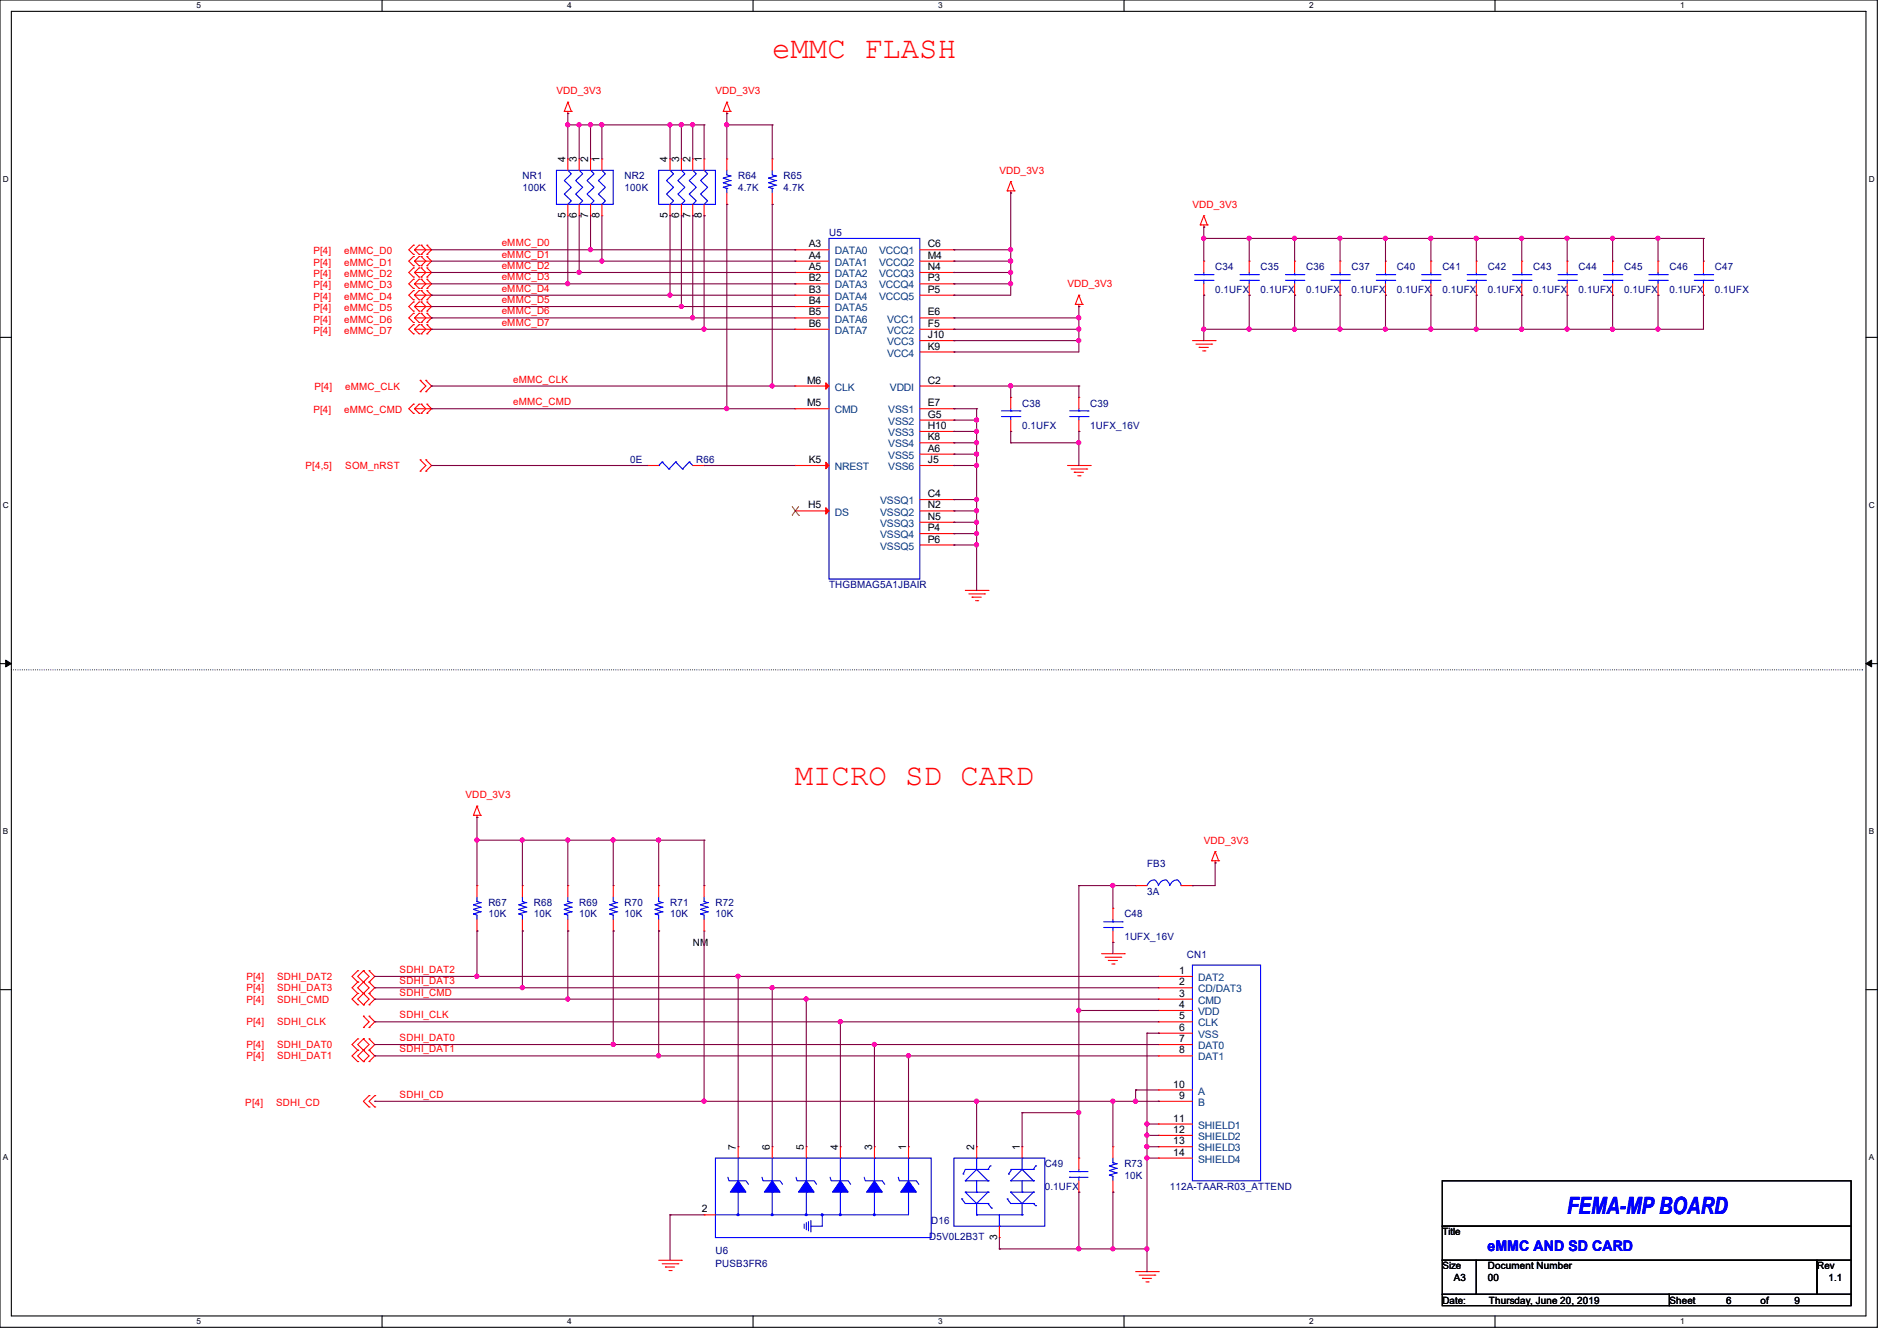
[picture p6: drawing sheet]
<svg xmlns="http://www.w3.org/2000/svg" width="297mm" height="210mm" viewBox="0 0 297 210" stroke-linecap="round" stroke-linejoin="round" font-family="sans-serif">
<defs><g id="words">
<g font-size="4.8" fill="#f00">
<text x="120.9" y="9.1">eMMC FLASH</text>
<text x="124.5" y="122.9">MICRO SD CARD</text>
</g>
<text font-size="3.7" fill="#00f" x="245.4" y="190.2">FEMA-MP BOARD</text>
<text font-size="2.3" fill="#00f" x="232.9" y="195.9">eMMC AND SD CARD</text>
<g font-size="1.6" fill="#f00">
<text x="87.1" y="14.8">VDD_3V3</text>
<text x="112" y="14.8">VDD_3V3</text>
<text x="156.5" y="27.2">VDD_3V3</text>
<text x="186.7" y="32.6">VDD_3V3</text>
<text x="49.1" y="39.8">P[4]</text>
<text x="49.1" y="41.6">P[4]</text>
<text x="53.9" y="39.8">eMMC_D0</text>
<text x="53.9" y="41.6">eMMC_D1</text>
<text x="78.6" y="40.3">eMMC_D1</text>
<text x="78.6" y="38.6">eMMC_D0</text>
<text x="49.1" y="43.4">P[4]</text>
<text x="49.1" y="45.2">P[4]</text>
<text x="49.1" y="46.9">P[4]</text>
<text x="53.9" y="43.4">eMMC_D2</text>
<text x="53.9" y="45.2">eMMC_D3</text>
<text x="53.9" y="46.9">eMMC_D4</text>
<text x="78.6" y="42.1">eMMC_D2</text>
<text x="78.6" y="43.9">eMMC_D3</text>
<text x="78.6" y="47.5">eMMC_D5</text>
<text x="78.6" y="45.7">eMMC_D4</text>
<text x="167.1" y="45">VDD_3V3</text>
<text x="49.1" y="48.7">P[4]</text>
<text x="49.1" y="50.5">P[4]</text>
<text x="49.1" y="52.3">P[4]</text>
<text x="53.9" y="48.7">eMMC_D5</text>
<text x="53.9" y="50.5">eMMC_D6</text>
<text x="53.9" y="52.3">eMMC_D7</text>
<text x="78.6" y="49.2">eMMC_D6</text>
<text x="78.6" y="51">eMMC_D7</text>
<text x="80.4" y="59.9">eMMC_CLK</text>
<text x="49.1" y="64.7">P[4]</text>
<text x="49.2" y="61">P[4]</text>
<text x="53.9" y="64.7">eMMC_CMD</text>
<text x="54.1" y="61">eMMC_CLK</text>
<text x="80.4" y="63.5">eMMC_CMD</text>
<text x="47.8" y="73.4">P[4,5]</text>
<text x="54.1" y="73.4">SOM_nRST</text>
<text x="72.9" y="125">VDD_3V3</text>
<text x="188.5" y="132.1">VDD_3V3</text>
<text x="38.6" y="153.5">P[4]</text>
<text x="38.6" y="155.2">P[4]</text>
<text x="43.4" y="153.5">SDHI_DAT2</text>
<text x="43.4" y="155.2">SDHI_DAT3</text>
<text x="62.6" y="152.4">SDHI_DAT2</text>
<text x="62.6" y="154.1">SDHI_DAT3</text>
<text x="62.6" y="155.9">SDHI_CMD</text>
<text x="38.6" y="157">P[4]</text>
<text x="38.6" y="160.6">P[4]</text>
<text x="43.4" y="157">SDHI_CMD</text>
<text x="43.4" y="160.6">SDHI_CLK</text>
<text x="62.6" y="159.5">SDHI_CLK</text>
<text x="38.6" y="164.1">P[4]</text>
<text x="38.6" y="165.9">P[4]</text>
<text x="43.4" y="164.1">SDHI_DAT0</text>
<text x="43.4" y="165.9">SDHI_DAT1</text>
<text x="62.6" y="163">SDHI_DAT0</text>
<text x="62.6" y="164.8">SDHI_DAT1</text>
<text x="38.4" y="173.2">P[4]</text>
<text x="43.2" y="173.2">SDHI_CD</text>
<text x="62.6" y="171.9">SDHI_CD</text>
</g>
<g font-size="1.6" fill="#000080">
<text x="81.8" y="28.1">NR1</text>
<text x="81.8" y="29.9">100K</text>
<text x="97.8" y="28.1">NR2</text>
<text x="97.8" y="29.9">100K</text>
<text x="115.6" y="28.1">R64</text>
<text x="115.6" y="29.9">4.7K</text>
<text x="122.7" y="28.1">R65</text>
<text x="122.7" y="29.9">4.7K</text>
<text x="129.8" y="37">U5</text>
<text x="190.3" y="42.3">C34</text>
<text x="190.3" y="45.9">0.1UFX</text>
<text x="197.4" y="42.3">C35</text>
<text x="197.4" y="45.9">0.1UFX</text>
<text x="204.5" y="42.3">C36</text>
<text x="204.5" y="45.9">0.1UFX</text>
<text x="211.6" y="42.3">C37</text>
<text x="211.6" y="45.9">0.1UFX</text>
<text x="218.7" y="42.3">C40</text>
<text x="218.7" y="45.9">0.1UFX</text>
<text x="225.8" y="42.3">C41</text>
<text x="225.8" y="45.9">0.1UFX</text>
<text x="232.9" y="42.3">C42</text>
<text x="232.9" y="45.9">0.1UFX</text>
<text x="240" y="42.3">C43</text>
<text x="240" y="45.9">0.1UFX</text>
<text x="247.2" y="42.3">C44</text>
<text x="247.2" y="45.9">0.1UFX</text>
<text x="254.3" y="42.3">C45</text>
<text x="254.3" y="45.9">0.1UFX</text>
<text x="261.4" y="42.3">C46</text>
<text x="261.4" y="45.9">0.1UFX</text>
<text x="268.5" y="42.3">C47</text>
<text x="268.5" y="45.9">0.1UFX</text>
<text x="160" y="63.7">C38</text>
<text x="170.7" y="63.7">C39</text>
<text x="160" y="67.2">0.1UFX</text>
<text x="170.7" y="67.2">1UFX_16V</text>
<text x="98.7" y="72.6">0E</text>
<text x="109" y="72.6">R66</text>
<text x="129.8" y="92.1">THGBMAG5A1JBAIR</text>
<text x="179.6" y="135.8">FB3</text>
<text x="76.5" y="141.9">R67</text>
<text x="76.5" y="143.7">10K</text>
<text x="83.6" y="141.9">R68</text>
<text x="83.6" y="143.7">10K</text>
<text x="90.7" y="141.9">R69</text>
<text x="90.7" y="143.7">10K</text>
<text x="97.8" y="141.9">R70</text>
<text x="97.8" y="143.7">10K</text>
<text x="104.9" y="141.9">R71</text>
<text x="104.9" y="143.7">10K</text>
<text x="112" y="141.9">R72</text>
<text x="112" y="143.7">10K</text>
<text x="176" y="143.7">C48</text>
<text x="179.6" y="140.1">3A</text>
<text x="176" y="147.2">1UFX_16V</text>
<text x="185.8" y="150.1">CN1</text>
<text x="163.6" y="182.8">C49</text>
<text x="176" y="182.8">R73</text>
<text x="176" y="184.6">10K</text>
<text x="145.8" y="191.7">D16</text>
<text x="163.6" y="186.4">0.1UFX</text>
<text x="183.1" y="186.4">112A-TAAR-R03_ATTEND</text>
<text x="112" y="196.3">U6</text>
<text x="145.5" y="194.2">D5V0L2B3T</text>
<text x="112" y="198.5">PUSB3FR6</text>
</g>
<g font-size="1.6">
<text x="88.5" y="25.4" transform="rotate(-90 88.5 25.4)">4</text>
<text x="90.3" y="25.4" transform="rotate(-90 90.3 25.4)">3</text>
<text x="92.1" y="25.4" transform="rotate(-90 92.1 25.4)">2</text>
<text x="93.9" y="25.4" transform="rotate(-90 93.9 25.4)">1</text>
<text x="104.5" y="25.4" transform="rotate(-90 104.5 25.4)">4</text>
<text x="106.3" y="25.4" transform="rotate(-90 106.3 25.4)">3</text>
<text x="108.1" y="25.4" transform="rotate(-90 108.1 25.4)">2</text>
<text x="109.9" y="25.4" transform="rotate(-90 109.9 25.4)">1</text>
<text x="88.5" y="34.1" transform="rotate(-90 88.5 34.1)">5</text>
<text x="90.3" y="34.1" transform="rotate(-90 90.3 34.1)">6</text>
<text x="92.1" y="34.1" transform="rotate(-90 92.1 34.1)">7</text>
<text x="93.9" y="34.1" transform="rotate(-90 93.9 34.1)">8</text>
<text x="104.5" y="34.1" transform="rotate(-90 104.5 34.1)">5</text>
<text x="106.3" y="34.1" transform="rotate(-90 106.3 34.1)">6</text>
<text x="108.1" y="34.1" transform="rotate(-90 108.1 34.1)">7</text>
<text x="109.9" y="34.1" transform="rotate(-90 109.9 34.1)">8</text>
<text x="126.6" y="38.7">A3</text>
<text x="126.6" y="40.5">A4</text>
<text x="145.3" y="38.7">C6</text>
<text x="145.3" y="40.5">M4</text>
<text x="126.6" y="42.3">A5</text>
<text x="126.6" y="44.1">B2</text>
<text x="126.6" y="45.8">B3</text>
<text x="126.6" y="47.6">B4</text>
<text x="145.3" y="42.3">N4</text>
<text x="145.3" y="44.1">P3</text>
<text x="145.3" y="45.8">P5</text>
<text x="126.6" y="49.4">B5</text>
<text x="126.6" y="51.2">B6</text>
<text x="145.3" y="49.4">E6</text>
<text x="145.3" y="51.2">F5</text>
<text x="145.3" y="53">J10</text>
<text x="145.3" y="54.7">K9</text>
<text x="126.4" y="60.1">M6</text>
<text x="126.4" y="63.6">M5</text>
<text x="145.3" y="63.6">E7</text>
<text x="145.3" y="65.4">G5</text>
<text x="145.3" y="60.1">C2</text>
<text x="145.3" y="67.2">H10</text>
<text x="145.3" y="69">K8</text>
<text x="145.3" y="70.7">A6</text>
<text x="126.6" y="72.5">K5</text>
<text x="145.3" y="77.9">C4</text>
<text x="145.3" y="72.5">J5</text>
<text x="126.5" y="79.6">H5</text>
<text x="145.3" y="79.6">N2</text>
<text x="145.3" y="81.4">N5</text>
<text x="145.3" y="83.2">P4</text>
<text x="145.3" y="85">P6</text>
<text x="108.5" y="148.1">NM</text>
<text x="184.6" y="152.5">1</text>
<text x="184.6" y="154.3">2</text>
<text x="184.6" y="156.1">3</text>
<text x="184.6" y="157.9">4</text>
<text x="184.6" y="159.6">5</text>
<text x="184.6" y="161.4">6</text>
<text x="184.6" y="163.2">7</text>
<text x="184.6" y="165">8</text>
<text x="183.7" y="170.3">10</text>
<text x="184.6" y="172.1">9</text>
<text x="183.7" y="175.6">11</text>
<text x="183.7" y="177.4">12</text>
<text x="183.7" y="179.2">13</text>
<text x="115.2" y="180.1" transform="rotate(-90 115.2 180.1)">7</text>
<text x="120.5" y="180.1" transform="rotate(-90 120.5 180.1)">6</text>
<text x="125.9" y="180.1" transform="rotate(-90 125.9 180.1)">5</text>
<text x="131.2" y="180.1" transform="rotate(-90 131.2 180.1)">4</text>
<text x="136.5" y="180.1" transform="rotate(-90 136.5 180.1)">3</text>
<text x="141.9" y="180.1" transform="rotate(-90 141.9 180.1)">1</text>
<text x="152.5" y="180.1" transform="rotate(-90 152.5 180.1)">2</text>
<text x="159.7" y="180.1" transform="rotate(-90 159.7 180.1)">1</text>
<text x="183.7" y="181">14</text>
<text x="109.9" y="189.9">2</text>
<text x="156.1" y="194.1" transform="rotate(-90 156.1 194.1)">3</text>
<text x="225.8" y="193.5">Title</text>
<text x="225.8" y="198.8">Size</text>
<text x="227.6" y="200.6">A3</text>
<text x="232.9" y="198.8">Document Number</text>
<text x="232.9" y="200.6">00</text>
<text x="284.5" y="198.8">Rev</text>
<text x="286.3" y="200.6">1.1</text>
<text x="225.8" y="204.1">Date:</text>
<text x="233.1" y="204.1">Thursday, June 20, 2019</text>
<text x="261.4" y="204.1">Sheet</text>
<text x="270.3" y="204.1">6</text>
<text x="275.6" y="204.1">of</text>
<text x="280.9" y="204.1">9</text>
</g>
<g font-size="1.6" fill="#004080">
<text x="130.7" y="39.8">DATA0</text>
<text x="130.7" y="41.6">DATA1</text>
<text x="137.6" y="39.8">VCCQ1</text>
<text x="137.6" y="41.6">VCCQ2</text>
<text x="130.7" y="43.4">DATA2</text>
<text x="130.7" y="45.2">DATA3</text>
<text x="130.7" y="46.9">DATA4</text>
<text x="137.6" y="43.4">VCCQ3</text>
<text x="137.6" y="45.2">VCCQ4</text>
<text x="137.6" y="46.9">VCCQ5</text>
<text x="130.7" y="48.7">DATA5</text>
<text x="130.7" y="50.5">DATA6</text>
<text x="130.7" y="52.3">DATA7</text>
<text x="138.9" y="50.5">VCC1</text>
<text x="138.9" y="52.3">VCC2</text>
<text x="138.9" y="54.1">VCC3</text>
<text x="138.9" y="55.8">VCC4</text>
<text x="130.7" y="61.2">CLK</text>
<text x="130.7" y="64.7">CMD</text>
<text x="139.1" y="64.7">VSS1</text>
<text x="139.3" y="61.2">VDDI</text>
<text x="139.1" y="66.5">VSS2</text>
<text x="139.1" y="68.3">VSS3</text>
<text x="139.1" y="70.1">VSS4</text>
<text x="139.1" y="71.8">VSS5</text>
<text x="130.7" y="73.6">NREST</text>
<text x="139.1" y="73.6">VSS6</text>
<text x="130.7" y="80.7">DS</text>
<text x="137.8" y="79">VSSQ1</text>
<text x="137.8" y="80.7">VSSQ2</text>
<text x="137.8" y="82.5">VSSQ3</text>
<text x="137.8" y="84.3">VSSQ4</text>
<text x="137.8" y="86.1">VSSQ5</text>
<text x="187.6" y="153.6">DAT2</text>
<text x="187.6" y="155.4">CD/DAT3</text>
<text x="187.6" y="157.2">CMD</text>
<text x="187.6" y="159">VDD</text>
<text x="187.6" y="160.7">CLK</text>
<text x="187.6" y="162.5">VSS</text>
<text x="187.6" y="164.3">DAT0</text>
<text x="187.6" y="166.1">DAT1</text>
<text x="187.6" y="173.2">B</text>
<text x="187.6" y="171.4">A</text>
<text x="187.6" y="176.7">SHIELD1</text>
<text x="187.6" y="178.5">SHIELD2</text>
<text x="187.6" y="180.3">SHIELD3</text>
<text x="187.6" y="182.1">SHIELD4</text>
</g>
<g font-size="1.3">
<text x="30.8" y="1.3">5</text>
<text x="88.8" y="1.3">4</text>
<text x="146.9" y="1.3">3</text>
<text x="205" y="1.3">2</text>
<text x="263.1" y="1.3">1</text>
<text x=".5" y="28.4">D</text>
<text x="292.6" y="28.4">D</text>
<text x=".5" y="79.5">C</text>
<text x="292.6" y="79.5">C</text>
<text x=".5" y="130.6">B</text>
<text x="292.6" y="130.6">B</text>
<text x=".5" y="181.7">A</text>
<text x="292.6" y="181.7">A</text>
<text x="30.8" y="207.4">5</text>
<text x="88.8" y="207.4">4</text>
<text x="146.9" y="207.4">3</text>
<text x="205" y="207.4">2</text>
<text x="263.1" y="207.4">1</text>
</g>
</g></defs>
<path d="M0 0h293.9v207.9h-293.9zM1.8 1.8h290.3v204.3h-290.3z" fill="none" stroke="#000" stroke-width=".17"/>
<g fill="#fff">
<path d="M30.8 .2h.7v1.4h-.7z"/>
<path d="M30.8 206.2h.7v1.4h-.7z"/>
</g>
<path d="M59.8 0v1.8M59.8 206.1v1.8" fill="none" stroke="#000" stroke-width=".17"/>
<g fill="#fff">
<path d="M88.8 .2h.7v1.4h-.7z"/>
<path d="M88.8 206.2h.7v1.4h-.7z"/>
</g>
<path d="M117.9 0v1.8M117.9 206.1v1.8" fill="none" stroke="#000" stroke-width=".17"/>
<g fill="#fff">
<path d="M146.9 .2h.7v1.4h-.7z"/>
<path d="M146.9 206.2h.7v1.4h-.7z"/>
</g>
<path d="M176 0v1.8M176 206.1v1.8" fill="none" stroke="#000" stroke-width=".17"/>
<g fill="#fff">
<path d="M205 .2h.7v1.4h-.7z"/>
<path d="M205 206.2h.7v1.4h-.7z"/>
</g>
<path d="M234.1 0v1.8M234.1 206.1v1.8" fill="none" stroke="#000" stroke-width=".17"/>
<g fill="#fff">
<path d="M263.1 .2h.6v1.4h-.6z"/>
<path d="M263.1 206.2h.6v1.4h-.6z"/>
<path d="M.5 27.3h.9v1.4h-.9z"/>
<path d="M292.6 27.3h.9v1.4h-.9z"/>
<path d="M.5 78.4h.9v1.4h-.9z"/>
<path d="M292.6 78.4h.9v1.4h-.9z"/>
</g>
<path d="M0 52.8h1.8M292.1 52.8h1.8" fill="none" stroke="#000" stroke-width=".17"/>
<g fill="#fff">
<path d="M.5 129.5h.8v1.4h-.8z"/>
<path d="M292.6 129.5h.8v1.4h-.8z"/>
</g>
<path d="M0 103.9h1.8M292.1 103.9h1.8" fill="none" stroke="#000" stroke-width=".17"/>
<path d="M.9 103.4l.9 .5-.9 .5zM292.1 103.9l.9-.5v1z" fill="#000" stroke="#000" stroke-width=".16"/>
<g fill="#fff">
<path d="M.5 180.5h.8v1.4h-.8z"/>
<path d="M292.6 180.5h.8v1.4h-.8z"/>
</g>
<path d="M0 155h1.8M292.1 155h1.8M225.8 184.9h64v7.1h-64zM225.8 192h64v5.4h-64zM225.8 197.4h5.3v5.3h-5.3zM231.1 197.4h53.4v5.3h-53.4zM284.5 197.4h5.3v5.3h-5.3zM225.8 202.7h35.6v1.8h-35.6zM261.4 202.7h28.4v1.8h-28.4z" fill="none" stroke="#000" stroke-width=".17"/>
<path d="M1.8 104.9h289.8M291.6 104.9h.1" fill="none" stroke="#000" stroke-width=".17" stroke-dasharray="0 .3"/>
<g fill="none" stroke="#f00" stroke-width=".17">
<path d="M88.3 17.4h.1M88.3 17.4h1.2M88.9 17.8h.1M88.9 16h.1M88.9 17.4v.4M88.9 16l-.6 1.4M88.9 16l.6 1.4M89.5 17.4h.1M113.2 17.4h.1M113.2 17.4h1.1M113.8 17.8h.1M113.8 16h.1"/>
<path d="M113.8 17.4v.4M113.8 16l-.6 1.4M113.8 16l.5 1.4M114.3 17.4h.1M64.7 38.4h.1M64.7 39.8h.1M64.7 38.4l-.7 .7 .7 .7M64.9 39.1h.1M64.9 39.1h2.7M64.9 39.1l.7 .7M65.6 38.4h.1M65.6 39.8h.1"/>
<path d="M65.6 38.4l-.7 .7M66 38.4h.1M66 39.8h.1M66 38.4l.7 .7-.7 .7M66.8 39.8h.1M66.8 38.4h.1M66.8 38.4l.8 .7M67.6 39.1l-.8 .7M88.9 24.9h.1M88.9 33.8h.1M88.9 24.9v1.8M88.9 32v1.8"/>
<path d="M90.7 24.9h.1M90.7 33.8h.1M90.7 24.9v1.8M90.7 32v1.8M92.5 24.9h.1M92.5 33.8h.1M92.5 24.9v1.8M92.5 32v1.8M94.2 24.9h.1M94.2 33.8h.1M94.2 24.9v1.8M94.2 32v1.8"/>
<path d="M104.9 24.9h.1M104.9 33.8h.1M104.9 24.9v1.8M104.9 32v1.8M106.7 24.9h.1M106.7 33.8h.1M106.7 24.9v1.8M106.7 32v1.8M108.5 24.9h.1M108.5 33.8h.1M108.5 24.9v1.8M108.5 32v1.8"/>
<path d="M110.2 24.9h.1M110.2 33.8h.1M110.2 24.9v1.8M110.2 32v1.8M113.8 24.9h.1M113.8 32h.1M113.8 24.9v1.8M113.8 30.2v1.8M120.9 24.9h.1M120.9 32h.1M120.9 24.9v1.8M120.9 30.2v1.8"/>
<path d="M124.5 39.1h.1M124.5 39.1h5.3M144 39.1h5.4M149.4 39.1h.1M157.7 29.9h.1M157.7 29.9h1.1M158.2 30.2h.1M158.2 28.4h.1M158.2 29.9v.3M158.2 28.4l-.5 1.5M158.2 28.4l.6 1.5M158.8 29.9h.1"/>
<path d="M187.9 35.2h.1M187.9 35.2h1.1M188.5 35.6h.1M188.5 33.8h.1M188.5 35.2v.4M188.5 33.8l-.6 1.4M188.5 33.8l.5 1.4M189 35.2h.1M64.7 40.2h.1M64.7 41.6h.1M64.7 42h.1M64.7 43.4h.1"/>
<path d="M64.7 43.7h.1M64.7 45.2h.1M64.7 45.5h.1M64.7 46.9h.1M64.7 47.3h.1M64.7 48.7h.1M64.7 49.1h.1M64.7 50.5h.1M64.7 50.8h.1M64.7 52.3h.1M64.7 42l-.7 .7 .7 .7M64.7 40.2l-.7 .7 .7 .7"/>
<path d="M64.7 43.7l-.7 .7 .7 .8M64.7 45.5l-.7 .7 .7 .7M64.7 47.3l-.7 .7 .7 .7M64.7 49.1l-.7 .7 .7 .7M64.7 50.8l-.7 .8 .7 .7M64.9 40.9h.1M64.9 42.7h.1M64.9 44.4h.1M64.9 46.2h.1M64.9 48h.1M64.9 49.8h.1M64.9 51.6h.1"/>
<path d="M64.9 40.9h2.7M64.9 40.9l.7 .7M64.9 42.7h2.7M64.9 42.7l.7 .7M64.9 44.4h2.7M64.9 44.4l.7 .8M64.9 46.2h2.7M64.9 46.2l.7 .7M64.9 48h2.7M64.9 48l.7 .7M64.9 49.8h2.7M64.9 49.8l.7 .7"/>
<path d="M64.9 51.6h2.7M64.9 51.6l.7 .7M65.6 40.2h.1M65.6 41.6h.1M65.6 42h.1M65.6 43.4h.1M65.6 43.7h.1M65.6 45.2h.1M65.6 45.5h.1M65.6 46.9h.1M65.6 47.3h.1M65.6 48.7h.1"/>
<path d="M65.6 49.1h.1M65.6 50.5h.1M65.6 50.8h.1M65.6 52.3h.1M65.6 40.2l-.7 .7M65.6 42l-.7 .7M65.6 43.7l-.7 .7M65.6 45.5l-.7 .7M65.6 47.3l-.7 .7M65.6 49.1l-.7 .7M65.6 50.8l-.7 .8M65.8 59.6h.1"/>
<path d="M65.8 59.6l.9 .9-.9 .8M66 40.2h.1M66 41.6h.1M66 42h.1M66 43.4h.1M66 43.7h.1M66 45.2h.1M66 45.5h.1M66 46.9h.1M66 47.3h.1M66 48.7h.1M66 49.1h.1"/>
<path d="M66 50.5h.1M66 50.8h.1M66 52.3h.1M66 40.2l.7 .7-.7 .7M66 42l.7 .7-.7 .7M66 43.7l.7 .7-.7 .8M66 45.5l.7 .7-.7 .7M66 47.3l.7 .7-.7 .7M66 49.1l.7 .7-.7 .7M66 50.8l.7 .8-.7 .7M66.7 59.6h.1M66.7 59.6l.9 .9-.9 .8"/>
<path d="M66.8 41.6h.1M66.8 40.2h.1M66.8 43.4h.1M66.8 42h.1M66.8 45.2h.1M66.8 43.7h.1M66.8 46.9h.1M66.8 45.5h.1M66.8 48.7h.1M66.8 47.3h.1M66.8 50.5h.1M66.8 49.1h.1"/>
<path d="M66.8 52.3h.1M66.8 50.8h.1M66.8 42l.8 .7M66.8 43.7l.8 .7M66.8 40.2l.8 .7M66.8 45.5l.8 .7M66.8 49.1l.8 .7M66.8 50.8l.8 .8M66.8 47.3l.8 .7M67.6 40.9l-.8 .7M67.6 42.7l-.8 .7M67.6 44.4l-.8 .8"/>
<path d="M67.6 46.2l-.8 .7M67.6 48l-.8 .7M67.6 49.8l-.8 .7M67.6 51.6l-.8 .7M124.5 40.9h.1M124.5 42.7h.1M124.5 44.4h.1M124.5 46.2h.1M124.5 48h.1M124.5 49.8h.1M124.5 51.6h.1M124.5 40.9h5.3"/>
<path d="M124.5 42.7h5.3M124.5 44.4h5.3M124.5 46.2h5.3M124.5 48h5.3M124.5 49.8h5.3M124.5 51.6h5.3M144 53.3h5.4M144 40.9h5.4M144 42.7h5.4M144 44.4h5.4M144 46.2h5.4M144 49.8h5.4"/>
<path d="M144 51.6h5.4M144 55.1h5.4M149.4 40.9h.1M149.4 42.7h.1M149.4 44.4h.1M149.4 46.2h.1M149.4 49.8h.1M149.4 51.6h.1M149.4 53.3h.1M149.4 55.1h.1M168.4 47.7h.1M168.4 47.7h1.1"/>
<path d="M168.9 48h.1M168.9 46.2h.1M168.9 47.7v.3M168.9 46.2l-.5 1.5M168.9 46.2l.6 1.5M169.5 47.7h.1M186.7 53.3h3.5M187.2 53.9h2.5M187.7 54.4h.1M187.7 54.4h1.5M188.3 54.9h.3M188.5 40.9h.1"/>
<path d="M188.5 46.2h.1M188.5 40.9v1.8M188.5 44.4v1.8M188.6 54.9h.1M189.7 53.9h.1M190.2 53.3h.1M195.6 40.9h.1M195.6 46.2h.1M195.6 40.9v1.8M195.6 44.4v1.8M202.7 40.9h.1M202.7 46.2h.1"/>
<path d="M202.7 40.9v1.8M202.7 44.4v1.8M209.8 40.9h.1M209.8 46.2h.1M209.8 40.9v1.8M209.8 44.4v1.8M216.9 40.9h.1M216.9 46.2h.1M216.9 40.9v1.8M216.9 44.4v1.8M224 40.9h.1M224 46.2h.1"/>
<path d="M224 40.9v1.8M224 44.4v1.8M231.1 40.9h.1M231.1 46.2h.1M231.1 40.9v1.8M231.1 44.4v1.8M238.3 40.9h.1M238.3 46.2h.1M238.3 40.9v1.8M238.3 44.4v1.8M245.4 40.9h.1M245.4 46.2h.1"/>
<path d="M245.4 40.9v1.8M245.4 44.4v1.8M252.5 40.9h.1M252.5 46.2h.1M252.5 40.9v1.8M252.5 44.4v1.8M259.6 40.9h.1M259.6 46.2h.1M259.6 40.9v1.8M259.6 44.4v1.8M266.7 40.9h.1M266.7 46.2h.1"/>
<path d="M266.7 40.9v1.8M266.7 44.4v1.8M64.7 63.3h.1M64.7 64.7h.1M64.7 63.3l-.7 .7 .7 .7M64.9 64h.1M64.9 64h2.7M64.9 64l.7 .7M65.6 63.3h.1M65.6 64.7h.1M65.6 63.3l-.7 .7M65.8 73.8h.1"/>
<path d="M65.8 72h.1M65.8 61.3h.1M65.8 72l.9 .9-.9 .9M66 63.3h.1M66 64.7h.1M66 63.3l.7 .7-.7 .7M66.7 72h.1M66.7 73.8h.1M66.7 61.3h.1M66.7 72l.9 .9-.9 .9M66.8 64.7h.1M66.8 63.3h.1"/>
<path d="M66.8 63.3l.8 .7M67.6 64l-.8 .7M101.3 72.9h.1M101.3 72.9h1.8M108.5 72.9h1.7M110.2 72.9h.1M124.5 72.9h.1M124.5 60.5h.1M124.5 64h.1M124.5 72.9h5.3M124.5 64h5.3M124.5 60.5h5.3"/>
<path d="M144 72.9h5.4M144 64h5.4M144 60.5h5.4M144 65.8h5.4M144 67.6h5.4M144 69.3h5.4M144 78.2h5.4M144 71.1h5.4M149.4 64h.1M149.4 65.8h.1M149.4 67.6h.1M149.4 69.3h.1"/>
<path d="M149.4 78.2h.1M149.4 60.5h.1M149.4 71.1h.1M149.4 72.9h.1M158.2 62.2h.1M158.2 67.6h.1M158.2 62.2v1.8M158.2 65.8v1.8M167.1 72.9h3.6M167.7 73.4h2.4M168.2 74h.1M168.2 74h1.4"/>
<path d="M168.7 74.5h.4M168.9 62.2h.1M168.9 67.6h.1M168.9 62.2v1.8M168.9 65.8v1.8M169.1 74.5h.1M170.1 73.4h.1M170.7 72.9h.1M124.5 80h.1M124.5 80h5.3M144 80h5.4M144 81.8h5.4"/>
<path d="M144 83.6h5.4M144 85.3h5.4M149.4 80h.1M149.4 81.8h.1M149.4 83.6h.1M149.4 85.3h.1M151.1 92.5h3.6M151.7 93h2.4M152.2 93.5h.1M152.2 93.5h1.4M152.7 94.1h.4M153.1 94.1h.1"/>
<path d="M154.1 93h.1M154.7 92.5h.1M74.1 127.7h.1M74.1 127.7h1.1M74.7 128h.1M74.7 126.2h.1M74.7 138.7h.1M74.7 127.7v.3M74.7 138.7v1.8M74.7 126.2l-.6 1.5M74.7 126.2l.5 1.5M75.2 127.7h.1"/>
<path d="M81.8 138.7h.1M81.8 138.7v1.8M88.9 138.7h.1M88.9 138.7v1.8M96 138.7h.1M96 138.7v1.8M103.1 138.7h.1M103.1 138.7v1.8M110.2 138.7h.1M110.2 138.7v1.8M177.8 138.7h.1M177.8 138.7h1.8"/>
<path d="M184.9 138.7h1.8M186.7 138.7h.1M189.7 134.8h.1M189.7 134.8h1.1M190.2 135.1h.1M190.2 133.3h.1M190.2 134.8v.3M190.2 133.3l-.5 1.5M190.2 133.3l.6 1.5M190.8 134.8h.1M56 153.8h.1M56 152h.1"/>
<path d="M56 155.6h.1M56 157.4h.1M56 155.6l-.9 .9 .9 .9M56 152l-.9 .9 .9 .9M56 153.8l-.9 .9 .9 .9M56.9 153.8h.1M56.9 152h.1M56.9 155.6h.1M56.9 157.4h.1M56.9 159.1h.1M56.9 152l.9 .9-1.8 1.8 1.8 1.8-.9 .9M56.9 152l-.9 .9 1.8 1.8-1.8 1.8 .9 .9"/>
<path d="M56.9 159.1l.9 .9-.9 .9M57.8 152h.1M57.8 153.8h.1M57.8 155.6h.1M57.8 157.4h.1M57.8 159.1h.1M57.8 152l.9 .9-.9 .9M57.8 155.6l.9 .9-.9 .9M57.8 153.8l.9 .9-.9 .9M57.8 159.1l.9 .9-.9 .9M74.7 145.8h.1M74.7 144v1.8"/>
<path d="M81.8 145.8h.1M81.8 144v1.8M88.9 145.8h.1M88.9 144v1.8M96 145.8h.1M96 144v1.8M103.1 145.8h.1M103.1 144v1.8M110.2 145.8h.1M110.2 144v1.8M172.5 149.4h3.5M173 149.9h2.5"/>
<path d="M173.5 150.4h.1M173.5 150.4h1.5M174.1 151h.3M174.2 142.2h.1M174.2 147.6h.1M174.2 142.2v1.8M174.2 145.8v1.8M174.4 151h.1M175.5 149.9h.1M176 149.4h.1M181.4 152.9h.1M181.4 154.7h.1"/>
<path d="M181.4 156.5h.1M181.4 158.2h.1M181.4 152.9h5.3M181.4 154.7h5.3M181.4 156.5h5.3M181.4 158.2h5.3M56 164.5h.1M56 162.7h.1M56 166.2h.1M56 162.7l-.9 .9 .9 .9M56 164.5l-.9 .9 .9 .8M56.9 160.9h.1"/>
<path d="M56.9 164.5h.1M56.9 162.7h.1M56.9 166.2h.1M56.9 162.7l.9 .9-1.8 1.8 .9 .8M56.9 162.7l-.9 .9 1.8 1.8-.9 .8M57.8 160.9h.1M57.8 162.7h.1M57.8 164.5h.1M57.8 166.2h.1M57.8 171.6h.1M57.8 173.4h.1M57.8 162.7l.9 .9-.9 .9"/>
<path d="M57.8 164.5l.9 .9-.9 .8M57.8 171.6l-.9 .9 .9 .9M58.7 171.6h.1M58.7 173.4h.1M58.7 171.6l-.9 .9 .9 .9M115.6 179.6h.1M115.6 179.6v1.8M120.9 179.6h.1M120.9 179.6v1.8M126.2 179.6h.1M126.2 179.6v1.8M131.6 179.6h.1"/>
<path d="M131.6 179.6v1.8M136.9 179.6h.1M136.9 179.6v1.8M142.2 179.6h.1M142.2 179.6v1.8M152.9 179.6h.1M152.9 179.6v1.8M160 179.6h.1M160 179.6v1.8M174.2 179.6h.1M174.2 179.6v1.8M181.4 176h.1"/>
<path d="M181.4 177.8h.1M181.4 160h.1M181.4 161.8h.1M181.4 163.6h.1M181.4 165.4h.1M181.4 172.5h.1M181.4 170.7h.1M181.4 179.6h.1M181.4 176h5.3M181.4 177.8h5.3M181.4 160h5.3M181.4 161.8h5.3"/>
<path d="M181.4 163.6h5.3M181.4 165.4h5.3M181.4 172.5h5.3M181.4 170.7h5.3M181.4 179.6h5.3M103.1 197.4h3.6M103.7 197.9h2.4M104.2 198.4h.1M104.2 198.4h1.4M104.7 199h.4M105.1 199h.1M106.1 197.9h.1"/>
<path d="M106.7 197.4h.1M110.2 190.2h.1M110.2 190.2h1.8M156.5 193.8h.1M156.5 192v1.8M168.9 181.4h.1M168.9 186.7h.1M168.9 181.4v1.7M168.9 184.9v1.8M174.2 186.7h.1M174.2 184.9v1.8M177.8 199.1h3.6"/>
<path d="M178.4 199.7h2.4M180.8 199.7h.1M181.4 199.1h.1M181.4 181.4h.1M181.4 181.4h5.3M178.9 200.2h.1M178.9 200.2h1.4M179.4 200.7h.3M179.7 200.7h.1"/>
</g>
<g fill="none" stroke="#00f" stroke-width=".17">
<path d="M87.1 26.7h8.9v5.3h-8.9zM88.9 26.7l.6 .5-1.2 1.1 1.2 1-1.2 1.1 1.2 1.1-.6 .5M90.7 26.7l.5 .5-1.1 1.1 1.1 1-1.1 1.1 1.1 1.1-.5 .5M92.5 26.7l.5 .5-1.1 1.1 1.1 1-1.1 1.1 1.1 1.1-.5 .5M94.2 26.7l.6 .5-1.1 1.1 1.1 1-1.1 1.1 1.1 1.1-.6 .5M103.1 26.7h8.9v5.3h-8.9zM104.9 26.7l.6 .5-1.1 1.1 1.1 1-1.1 1.1 1.1 1.1-.6 .5M106.7 26.7l.5 .5-1.1 1.1 1.1 1-1.1 1.1 1.1 1.1-.5 .5M108.5 26.7l.5 .5-1.1 1.1 1.1 1-1.1 1.1 1.1 1.1-.5 .5M110.2 26.7l.6 .5-1.1 1.1 1.1 1-1.1 1.1 1.1 1.1-.6 .5M113.2 27.9h.1M113.2 28.6h.1"/>
<path d="M113.2 29.3h.1M113.2 27.9l1.1 .4M113.2 28.6l1.1 .4M113.2 29.3l.6 .2M113.8 29.5h.1M113.8 26.7v.7l.5 .2M113.8 29.5v.7M114.3 27.6h.1M114.3 28.3h.1M114.3 29h.1M114.3 27.6l-1.1 .3M114.3 28.3l-1.1 .3"/>
<path d="M114.3 29l-1.1 .3M120.4 27.9h.1M120.4 28.6h.1M120.4 29.3h.1M120.4 27.9l1.1 .4M120.4 28.6l1.1 .4M120.4 29.3l.5 .2M120.9 29.5h.1M120.9 26.7v.7l.6 .2M120.9 29.5v.7M121.5 27.6h.1M121.5 28.3h.1"/>
<path d="M121.5 29h.1M121.5 27.6l-1.1 .3M121.5 28.3l-1.1 .3M121.5 29l-1.1 .3M129.8 37.3h14.2v53.4h-14.2zM187 43.9h2.9M187 43h2.9M188.5 43h.1M188.5 43.9h.1M188.5 42.7v.3M188.5 43.9v.5M189.9 43.9h.1"/>
<path d="M189.9 43h.1M194.1 43.9h2.9M194.1 43h2.9M195.6 43h.1M195.6 43.9h.1M195.6 42.7v.3M195.6 43.9v.5M197 43.9h.1M197 43h.1M201.3 43.9h2.8M201.3 43h2.8M202.7 43h.1"/>
<path d="M202.7 43.9h.1M202.7 42.7v.3M202.7 43.9v.5M204.1 43.9h.1M204.1 43h.1M208.4 43.9h2.8M208.4 43h2.8M209.8 43h.1M209.8 43.9h.1M209.8 42.7v.3M209.8 43.9v.5M211.2 43.9h.1"/>
<path d="M211.2 43h.1M215.5 43.9h2.9M215.5 43h2.9M216.9 43h.1M216.9 43.9h.1M216.9 42.7v.3M216.9 43.9v.5M218.4 43.9h.1M218.4 43h.1M222.6 43.9h2.9M222.6 43h2.9M224 43h.1"/>
<path d="M224 43.9h.1M224 42.7v.3M224 43.9v.5M225.5 43.9h.1M225.5 43h.1M229.7 43.9h2.9M229.7 43h2.9M231.1 43h.1M231.1 43.9h.1M231.1 42.7v.3M231.1 43.9v.5M232.6 43.9h.1"/>
<path d="M232.6 43h.1M236.8 43.9h2.9M236.8 43h2.9M238.3 43h.1M238.3 43.9h.1M238.3 42.7v.3M238.3 43.9v.5M239.7 43.9h.1M239.7 43h.1M243.9 43.9h2.9M243.9 43h2.9M245.4 43h.1"/>
<path d="M245.4 43.9h.1M245.4 42.7v.3M245.4 43.9v.5M246.8 43.9h.1M246.8 43h.1M251 43.9h2.9M251 43h2.9M252.5 43h.1M252.5 43.9h.1M252.5 42.7v.3M252.5 43.9v.5M253.9 43.9h.1"/>
<path d="M253.9 43h.1M258.1 43.9h2.9M258.1 43h2.9M259.6 43h.1M259.6 43.9h.1M259.6 42.7v.3M259.6 43.9v.5M261 43.9h.1M261 43h.1M265.3 43.9h2.8M265.3 43h2.8M266.7 43h.1"/>
<path d="M266.7 43.9h.1M266.7 42.7v.3M266.7 43.9v.5M268.1 43.9h.1M268.1 43h.1M103.1 72.9h.1M103.7 72.3h.1M103.7 72.3l-.6 .6M103.7 72.3l1 1.1M104.7 73.4h.1M105.8 72.3h.1M105.8 72.3l-1.1 1.1"/>
<path d="M105.8 72.3l1 1.1M106.8 73.4h.1M107.9 72.3h.1M107.9 72.3l-1.1 1.1M107.9 72.3l.6 .6M156.8 65.2h2.9M156.8 64.3h2.9M158.2 64.3h.1M158.2 65.2h.1M158.2 64v.3M158.2 65.2v.6M159.7 65.2h.1"/>
<path d="M159.7 64.3h.1M167.5 65.2h2.8M167.5 64.3h2.8M168.9 64.3h.1M168.9 65.2h.1M168.9 64v.3M168.9 65.2v.6M170.3 65.2h.1M170.3 64.3h.1M179.6 138.7a1.23 1.23 0 0 1 1.2-.9l.4 .4 .2 .5a1.23 1.23 0 0 1 1.2-.9l.3 .4 .2 .5a1.23 1.23 0 0 1 1.3-.9l.3 .4 .2 .5M74.1 143.1h.1M74.1 142.4h.1"/>
<path d="M74.1 141.7h.1M74.1 143.1l.6 .2v.7M74.1 142.4l1.1 .4M74.1 141.7l1.1 .4M74.7 141.2h.1M74.7 140.5v.7M74.7 141.2l.5 .2M75.2 142.8h.1M75.2 142.1h.1M75.2 141.4h.1M75.2 142.8l-1.1 .3M75.2 142.1l-1.1 .3"/>
<path d="M75.2 141.4l-1.1 .3M81.2 143.1h.1M81.2 142.4h.1M81.2 141.7h.1M81.2 143.1l.6 .2v.7M81.2 142.4l1.1 .4M81.2 141.7l1.1 .4M81.8 141.2h.1M81.8 140.5v.7M81.8 141.2l.5 .2M82.3 142.8h.1M82.3 142.1h.1"/>
<path d="M82.3 141.4h.1M82.3 142.8l-1.1 .3M82.3 142.1l-1.1 .3M82.3 141.4l-1.1 .3M88.3 143.1h.1M88.3 142.4h.1M88.3 141.7h.1M88.3 143.1l.6 .2v.7M88.3 142.4l1.2 .4M88.3 141.7l1.2 .4M88.9 141.2h.1M88.9 140.5v.7"/>
<path d="M88.9 141.2l.6 .2M89.5 142.8h.1M89.5 142.1h.1M89.5 141.4h.1M89.5 142.8l-1.2 .3M89.5 142.1l-1.2 .3M89.5 141.4l-1.2 .3M95.5 143.1h.1M95.5 142.4h.1M95.5 141.7h.1M95.5 143.1l.5 .2v.7M95.5 142.4l1.1 .4"/>
<path d="M95.5 141.7l1.1 .4M96 141.2h.1M96 140.5v.7M96 141.2l.6 .2M96.6 142.8h.1M96.6 142.1h.1M96.6 141.4h.1M96.6 142.8l-1.1 .3M96.6 142.1l-1.1 .3M96.6 141.4l-1.1 .3M102.6 143.1h.1M102.6 142.4h.1"/>
<path d="M102.6 141.7h.1M102.6 143.1l.5 .2v.7M102.6 142.4l1.1 .4M102.6 141.7l1.1 .4M103.1 141.2h.1M103.1 140.5v.7M103.1 141.2l.6 .2M103.7 142.8h.1M103.7 142.1h.1M103.7 141.4h.1M103.7 142.8l-1.1 .3M103.7 142.1l-1.1 .3"/>
<path d="M103.7 141.4l-1.1 .3M109.7 143.1h.1M109.7 142.4h.1M109.7 141.7h.1M109.7 143.1l.5 .2v.7M109.7 142.4l1.1 .4M109.7 141.7l1.1 .4M110.2 141.2h.1M110.2 140.5v.7M110.2 141.2l.6 .2M110.8 142.8h.1M110.8 142.1h.1"/>
<path d="M110.8 141.4h.1M110.8 142.8l-1.1 .3M110.8 142.1l-1.1 .3M110.8 141.4l-1.1 .3M172.8 145.2h2.9M172.8 144.4h2.9M174.2 144.4h.1M174.2 145.2h.1M174.2 144v.4M174.2 145.2v.6M175.7 145.2h.1M175.7 144.4h.1"/>
<path d="M186.7 151.1h10.7v33.8h-10.7zM112 181.4h33.8v12.4h-33.8zM114 184.4l.1 .5h2.7l.4 .6M115.6 186.7h.1M115.6 181.4h.1M115.6 181.4v3.5M115.6 186.7v3.5M119.3 184.4l.2 .5h2.6l.4 .6M120.9 181.4h.1M120.9 186.7h.1M120.9 181.4v3.5M120.9 186.7v3.5"/>
<path d="M124.6 184.4l.2 .5h2.7l.3 .6M125.9 191.7v.7M126.2 181.4h.1M126.2 186.7h.1M126.2 191.5v1.1M126.2 181.4v3.5M126.2 186.7v3.5M126.6 191.3v1.4M127 191.1v1.8M128.7 190.2v1.8h-1.7M130 184.4l.1 .5h2.7l.4 .6M131.6 186.7h.1"/>
<path d="M131.6 181.4h.1M131.6 181.4v3.5M131.6 186.7v3.5M135.3 184.4l.2 .5h2.6l.4 .6M136.9 181.4h.1M136.9 186.7h.1M136.9 181.4v3.5M136.9 186.7v3.5M140.6 184.4l.2 .5h2.7l.3 .6M142.2 181.4h.1M142.2 186.7v3.5h-30.2M142.2 181.4v3.5"/>
<path d="M149.4 181.4h14.2v10.6h-14.2zM150.6 187.7h.1M150.6 187.7l.5 .8h3.6M150.8 183.9h.1M151.1 186.7h.1M151.1 184.9h.1M151.1 184.9h3.6M151.1 186.7h3.6M151.1 186.7l1.8 1.8M152.9 181.4h.1M152.9 186.7h.1M152.9 190.2h.1"/>
<path d="M152.9 190.2h7.1M152.9 181.4v1.7M152.9 184.9v1.8M152.9 188.5v1.7M152.9 183.1l1.8 1.8M152.9 183.1l-1.8 1.8M154.7 184.9h.1M154.7 186.7h.1M154.7 183.1h.1M154.7 188.5h.1M154.7 183.1h-3.6l-.3 .8M154.7 186.7l-1.8 1.8"/>
<path d="M154.7 188.5l.5 .7M155 182.6h.1M155 182.6l-.3 .5M155.2 189.2h.1M156.5 192h.1M156.5 190.2v1.8M157.7 187.7h.1M157.7 187.7l.5 .8h3.6M157.9 183.9h.1M158.2 184.9h.1M158.2 186.7h.1M158.2 184.9h3.6"/>
<path d="M158.2 183.1h3.6M158.2 186.7l1.8 1.8M158.2 186.7h3.6M158.4 183.1l-.5 .8M160 186.7h.1M160 190.2h.1M160 181.4h.1M160 183.1l-1.8 1.8M160 183.1l1.8 1.8M160 181.4v1.7M160 184.9v1.8M160 188.5v1.7"/>
<path d="M161.8 184.9h.1M161.8 183.1h.1M161.8 186.7h.1M161.8 188.5h.1M161.8 186.7l-1.8 1.8M161.8 188.5l.3 .3M162.1 182.6h.1M162.1 188.8h.1M162.1 182.6l-.3 .5M167.5 184.4h.1M167.5 183.5h.1M167.5 184.4h2.8"/>
<path d="M167.5 183.5h2.8M168.9 183.5h.1M168.9 184.4h.1M168.9 183.1v.4M168.9 184.4v.5M173.7 184h.1M173.7 183.3h.1M173.7 182.6h.1M173.7 184l.5 .2v.7M173.7 183.3l1.1 .4M173.7 182.6l1.1 .4M174.2 182.1h.1"/>
<path d="M174.2 181.4v.7M174.2 182.1l.6 .1M174.8 183.7h.1M174.8 183h.1M174.8 182.2h.1M174.8 183.7l-1.1 .3M174.8 183l-1.1 .3M174.8 182.2l-1.1 .4"/>
</g>
<g fill="#f00" stroke="#f00" stroke-width=".17">
<path d="M129.3 72.4l.5 .5-.5 .5z"/>
<path d="M129.3 59.9l.5 .6-.5 .5z"/>
<path d="M129.3 79.5l.5 .5-.5 .5z"/>
</g>
<path d="M124 79.3l1.1 1.4M125.1 79.3l-1.1 1.4M124 80.7h.1M125.1 80.7h.1" fill="none" stroke="#804000" stroke-width=".16"/>
<g fill="#00f" stroke="#00f" stroke-width=".17">
<path d="M120.9 184.9l1.2 1.8h-2.4z" fill-rule="evenodd"/>
<path d="M136.9 184.9l1.2 1.8h-2.4z" fill-rule="evenodd"/>
<path d="M126.2 184.9l1.3 1.8h-2.5z" fill-rule="evenodd"/>
<path d="M131.6 184.9l1.2 1.8h-2.5z" fill-rule="evenodd"/>
<path d="M142.2 184.9l1.3 1.8h-2.5z" fill-rule="evenodd"/>
<path d="M115.6 184.9l1.2 1.8h-2.5z" fill-rule="evenodd"/>
<circle cx="131.6" cy="190.2" r=".15"/>
<circle cx="136.9" cy="190.2" r=".15"/>
<circle cx="120.9" cy="190.2" r=".15"/>
<circle cx="126.2" cy="190.2" r=".15"/>
<circle cx="115.5" cy="190.2" r=".15"/>
<circle cx="128.7" cy="190.2" r=".15"/>
</g>
<g fill="none" stroke="#800040" stroke-width=".17">
<path d="M88.9 19.6h.1M88.9 17.8h.1M88.9 17.8v7.1M88.9 19.6h21.3M90.7 19.6h.1M90.7 19.6v5.3M92.5 19.6h.1M92.5 19.6v5.3M94.2 19.6h.1M94.2 19.6v5.3M104.9 19.6h.1M104.9 19.6v5.3"/>
<path d="M106.7 19.6h.1M106.7 19.6v5.3M108.5 19.6h.1M108.5 19.6v5.3M110.2 19.6h.1M110.2 19.6v5.3M113.8 19.6h.1M113.8 17.8h.1M113.8 19.6h7.1M113.8 17.8v7.1M120.9 19.6h.1M120.9 19.6v5.3"/>
<path d="M67.6 39.1h56.9M88.9 33.8v10.6M90.7 33.8v8.9M92.5 39.1h.1M92.5 33.8v5.3M94.2 33.8v7.1M104.9 33.8h.1M104.9 33.8v12.4M106.7 33.8h.1M106.7 33.8v14.2M108.5 33.8h.1M108.5 33.8v16"/>
<path d="M110.2 33.8h.1M110.2 33.8v17.8M113.8 32h.1M113.8 32v32M120.9 32h.1M120.9 32v28.5M124.5 39.1h.1M149.4 39.1h.1M149.4 39.1h8.8M158.2 30.2h.1M158.2 39.1h.1M158.2 30.2v16h-8.8"/>
<path d="M188.5 37.3h.1M188.5 35.6h.1M188.5 35.6v5.3M188.5 37.3h78.2M195.6 37.3h.1M195.6 37.3v3.6M202.7 37.3h.1M202.7 37.3v3.6M209.8 37.3h.1M209.8 37.3v3.6M216.9 37.3h.1M216.9 37.3v3.6"/>
<path d="M224 37.3h.1M224 37.3v3.6M231.1 37.3h.1M231.1 37.3v3.6M238.3 37.3h.1M238.3 37.3v3.6M245.4 37.3h.1M245.4 37.3v3.6M252.5 37.3h.1M252.5 37.3v3.6M259.6 37.3h.1M259.6 37.3v3.6"/>
<path d="M266.7 37.3h.1M266.7 37.3v3.6M67.6 48h.1M67.6 46.2h.1M67.6 49.8h.1M67.6 51.6h.1M67.6 40.9h56.9M67.6 42.7h56.9M67.6 44.4h56.9M67.6 46.2h56.9M67.6 48h56.9M67.6 49.8h56.9"/>
<path d="M67.6 51.6h56.9M88.9 44.4h.1M90.7 42.7h.1M94.2 40.9h.1M104.9 46.2h.1M106.7 48h.1M108.5 49.8h.1M110.2 51.6h.1M124.5 44.4h.1M124.5 42.7h.1M124.5 40.9h.1M149.4 46.2h.1"/>
<path d="M149.4 44.4h.1M149.4 42.7h.1M149.4 40.9h.1M149.4 49.8h.1M149.4 51.6h.1M149.4 55.1h.1M149.4 53.3h.1M149.4 40.9h8.8M149.4 42.7h8.8M149.4 44.4h8.8M149.4 49.8h19.5M149.4 51.6h19.5"/>
<path d="M149.4 53.3h19.5M158.2 44.4h.1M158.2 42.7h.1M158.2 40.9h.1M168.9 48h.1M168.9 49.8h.1M168.9 51.6h.1M168.9 53.3h.1M168.9 48v7.1h-19.5M188.5 51.6h.1M188.5 46.2h.1M188.5 46.2v7.1"/>
<path d="M195.6 46.2h.1M195.6 51.6h.1M195.6 46.2v5.4M202.7 51.6h.1M202.7 46.2h.1M202.7 46.2v5.4M209.8 46.2h.1M209.8 51.6h.1M209.8 46.2v5.4M216.9 46.2h.1M216.9 51.6h.1M216.9 46.2v5.4"/>
<path d="M224 46.2h.1M224 51.6h.1M224 46.2v5.4M231.1 51.6h.1M231.1 46.2h.1M231.1 46.2v5.4M238.3 46.2h.1M238.3 51.6h.1M238.3 46.2v5.4M245.4 51.6h.1M245.4 46.2h.1M245.4 46.2v5.4"/>
<path d="M252.5 46.2h.1M252.5 51.6h.1M252.5 46.2v5.4M259.6 51.6h.1M259.6 46.2h.1M259.6 46.2v5.4M266.7 46.2h.1M266.7 46.2v5.4h-78.2M67.6 64h.1M67.6 60.5h.1M67.6 72.9h.1M67.6 64h56.9"/>
<path d="M67.6 60.5h56.9M67.6 72.9h33.7M110.2 72.9h.1M110.2 72.9h14.3M113.8 64h.1M120.9 60.5h.1M149.4 67.6h.1M149.4 69.3h.1M149.4 71.1h.1M149.4 72.9h.1M149.4 60.5h.1M149.4 78.2h.1"/>
<path d="M149.4 64h.1M149.4 65.8h.1M149.4 64h3.5M149.4 60.5h19.5M149.4 67.6h3.5M149.4 69.3h3.5M149.4 71.1h3.5M149.4 72.9h3.5M149.4 78.2h3.5M149.4 65.8h3.5M152.9 67.6h.1M152.9 69.3h.1"/>
<path d="M152.9 71.1h.1M152.9 72.9h.1M152.9 78.2h.1M152.9 64h.1M152.9 65.8h.1M152.9 64v28.5M158.2 69.3h.1M158.2 60.5h.1M158.2 67.6h.1M158.2 60.5v1.7M158.2 67.6v1.7M158.2 69.3h10.7"/>
<path d="M168.9 60.5h.1M168.9 69.3h.1M168.9 67.6h.1M168.9 60.5v1.7M168.9 67.6v5.3M149.4 80h.1M149.4 81.8h.1M149.4 83.6h.1M149.4 85.3h.1M149.4 80h3.5M149.4 81.8h3.5M149.4 83.6h3.5"/>
<path d="M149.4 85.3h3.5M152.9 85.3h.1M152.9 80h.1M152.9 81.8h.1M152.9 83.6h.1M74.7 128h.1M74.7 131.6h.1M74.7 128v10.7M74.7 131.6h35.5M81.8 131.6h.1M81.8 131.6v7.1M88.9 131.6h.1"/>
<path d="M88.9 131.6v7.1M96 131.6h.1M96 131.6v7.1M103.1 131.6h.1M103.1 131.6v7.1M110.2 131.6h.1M110.2 131.6v7.1M168.9 138.7h.1M168.9 138.7v42.7M168.9 138.7h8.9M174.2 138.7h.1M174.2 138.7v3.5"/>
<path d="M186.7 138.7h.1M190.2 135.1h.1M190.2 135.1v3.6h-3.5M58.7 152.9h.1M58.7 154.7h.1M58.7 156.5h.1M58.7 152.9h122.7M58.7 154.7h122.7M58.7 156.5h122.7M74.7 145.8h.1M74.7 152.9h.1M74.7 145.8v7.1"/>
<path d="M81.8 145.8h.1M81.8 154.7h.1M81.8 145.8v8.9M88.9 145.8h.1M88.9 156.5h.1M88.9 145.8v10.7M96 145.8h.1M96 145.8v17.8M103.1 145.8h.1M103.1 145.8v19.6M110.2 145.8v26.7M115.6 152.9h.1"/>
<path d="M115.6 152.9v26.7M120.9 154.7h.1M120.9 154.7v24.9M126.2 156.5h.1M126.2 156.5v23.1M168.9 158.2h.1M168.9 158.2h12.5M174.2 147.6h.1M174.2 147.6v1.8M58.7 160h.1M58.7 163.6h.1M58.7 165.4h.1"/>
<path d="M58.7 172.5h.1M58.7 160h122.7M58.7 163.6h122.7M58.7 165.4h122.7M58.7 172.5h122.7M96 163.6h.1M103.1 165.4h.1M110.2 172.5h.1M131.6 160h.1M131.6 160v19.6M136.9 163.6h.1M136.9 163.6v16"/>
<path d="M142.2 165.4h.1M142.2 165.4v14.2M152.9 172.5h.1M152.9 172.5v7.1M160 174.2h.1M160 174.2v5.4M160 174.2h8.9M168.9 174.2h.1M174.2 172.5h.1M174.2 172.5v7.1M177.8 170.7h.1M177.8 170.7h3.6"/>
<path d="M177.8 170.7v1.8M179.6 161.8h.1M179.6 176h.1M179.6 177.8h.1M179.6 179.6h.1M179.6 161.8h1.8M179.6 161.8v37.3M179.6 176h1.8M179.6 177.8h1.8M179.6 179.6h1.8M181.4 161.8h.1M181.4 172.5h.1"/>
<path d="M104.9 190.2h.1M104.9 190.2v7.2M104.9 190.2h5.3M156.5 195.6h.1M156.5 193.8v1.8M156.5 195.6h23.1M168.9 186.7h.1M168.9 195.6h.1M168.9 186.7v8.9M174.2 186.7h.1M174.2 195.6h.1M174.2 186.7v8.9"/>
<path d="M179.6 181.4h.1M179.6 195.6h.1M179.6 181.4h1.8"/>
</g>
<g fill="#f0f" stroke="#f0f" stroke-width=".17">
<circle cx="108.4" cy="19.5" r=".32"/>
<circle cx="106.7" cy="19.5" r=".32"/>
<circle cx="104.9" cy="19.5" r=".32"/>
<circle cx="94.2" cy="19.5" r=".32"/>
<circle cx="92.4" cy="19.5" r=".32"/>
<circle cx="90.7" cy="19.5" r=".32"/>
<circle cx="88.9" cy="19.5" r=".32"/>
<circle cx="94.2" cy="40.9" r=".32"/>
<circle cx="90.7" cy="42.7" r=".32"/>
<circle cx="88.9" cy="44.4" r=".32"/>
<circle cx="92.4" cy="39.1" r=".32"/>
<circle cx="106.7" cy="48" r=".32"/>
<circle cx="104.9" cy="46.2" r=".32"/>
<circle cx="108.4" cy="49.8" r=".32"/>
<circle cx="110.2" cy="51.5" r=".32"/>
<circle cx="113.8" cy="64" r=".32"/>
<circle cx="113.8" cy="19.5" r=".32"/>
<circle cx="158.2" cy="44.4" r=".32"/>
<circle cx="158.2" cy="42.7" r=".32"/>
<circle cx="158.2" cy="40.9" r=".32"/>
<circle cx="158.2" cy="39.1" r=".32"/>
<circle cx="168.9" cy="49.8" r=".32"/>
<circle cx="168.9" cy="51.5" r=".32"/>
<circle cx="168.9" cy="53.3" r=".32"/>
<circle cx="152.9" cy="69.3" r=".32"/>
<circle cx="152.9" cy="71.1" r=".32"/>
<circle cx="188.4" cy="37.3" r=".32"/>
<circle cx="188.4" cy="51.5" r=".32"/>
<circle cx="195.6" cy="37.3" r=".32"/>
<circle cx="195.6" cy="51.5" r=".32"/>
<circle cx="202.7" cy="37.3" r=".32"/>
<circle cx="209.8" cy="37.3" r=".32"/>
<circle cx="209.8" cy="51.5" r=".32"/>
<circle cx="202.7" cy="51.5" r=".32"/>
<circle cx="231.1" cy="37.3" r=".32"/>
<circle cx="238.2" cy="37.3" r=".32"/>
<circle cx="231.1" cy="51.5" r=".32"/>
<circle cx="245.3" cy="37.3" r=".32"/>
<circle cx="168.9" cy="69.3" r=".32"/>
<circle cx="120.9" cy="60.4" r=".32"/>
<circle cx="158.2" cy="60.4" r=".32"/>
<circle cx="152.9" cy="72.9" r=".32"/>
<circle cx="152.9" cy="83.5" r=".32"/>
<circle cx="152.9" cy="81.8" r=".32"/>
<circle cx="152.9" cy="80" r=".32"/>
<circle cx="152.9" cy="78.2" r=".32"/>
<circle cx="152.9" cy="67.5" r=".32"/>
<circle cx="152.9" cy="65.8" r=".32"/>
<circle cx="152.9" cy="85.3" r=".32"/>
<circle cx="224" cy="37.3" r=".32"/>
<circle cx="216.9" cy="37.3" r=".32"/>
<circle cx="224" cy="51.5" r=".32"/>
<circle cx="216.9" cy="51.5" r=".32"/>
<circle cx="245.3" cy="51.5" r=".32"/>
<circle cx="238.2" cy="51.5" r=".32"/>
<circle cx="259.6" cy="37.3" r=".32"/>
<circle cx="252.5" cy="37.3" r=".32"/>
<circle cx="259.6" cy="51.5" r=".32"/>
<circle cx="252.5" cy="51.5" r=".32"/>
<circle cx="81.8" cy="131.6" r=".32"/>
<circle cx="74.7" cy="131.6" r=".32"/>
<circle cx="96" cy="131.6" r=".32"/>
<circle cx="88.9" cy="131.6" r=".32"/>
<circle cx="103.1" cy="131.6" r=".32"/>
<circle cx="103.1" cy="165.3" r=".32"/>
<circle cx="168.9" cy="158.2" r=".32"/>
<circle cx="174.2" cy="138.7" r=".32"/>
<circle cx="74.7" cy="152.9" r=".32"/>
<circle cx="115.5" cy="152.9" r=".32"/>
<circle cx="81.8" cy="154.7" r=".32"/>
<circle cx="120.9" cy="154.7" r=".32"/>
<circle cx="88.9" cy="156.4" r=".32"/>
<circle cx="126.2" cy="156.4" r=".32"/>
<circle cx="131.6" cy="160" r=".32"/>
<circle cx="179.6" cy="176" r=".32"/>
<circle cx="96" cy="163.6" r=".32"/>
<circle cx="136.9" cy="163.6" r=".32"/>
<circle cx="142.2" cy="165.3" r=".32"/>
<circle cx="110.2" cy="172.4" r=".32"/>
<circle cx="152.9" cy="172.4" r=".32"/>
<circle cx="174.2" cy="172.4" r=".32"/>
<circle cx="177.8" cy="172.4" r=".32"/>
<circle cx="168.9" cy="174.2" r=".32"/>
<circle cx="179.6" cy="179.6" r=".32"/>
<circle cx="179.6" cy="177.8" r=".32"/>
<circle cx="179.6" cy="181.3" r=".32"/>
<circle cx="179.6" cy="195.6" r=".32"/>
<circle cx="168.9" cy="195.6" r=".32"/>
<circle cx="174.2" cy="195.6" r=".32"/>
</g>
<use href="#words"/>
</svg>
